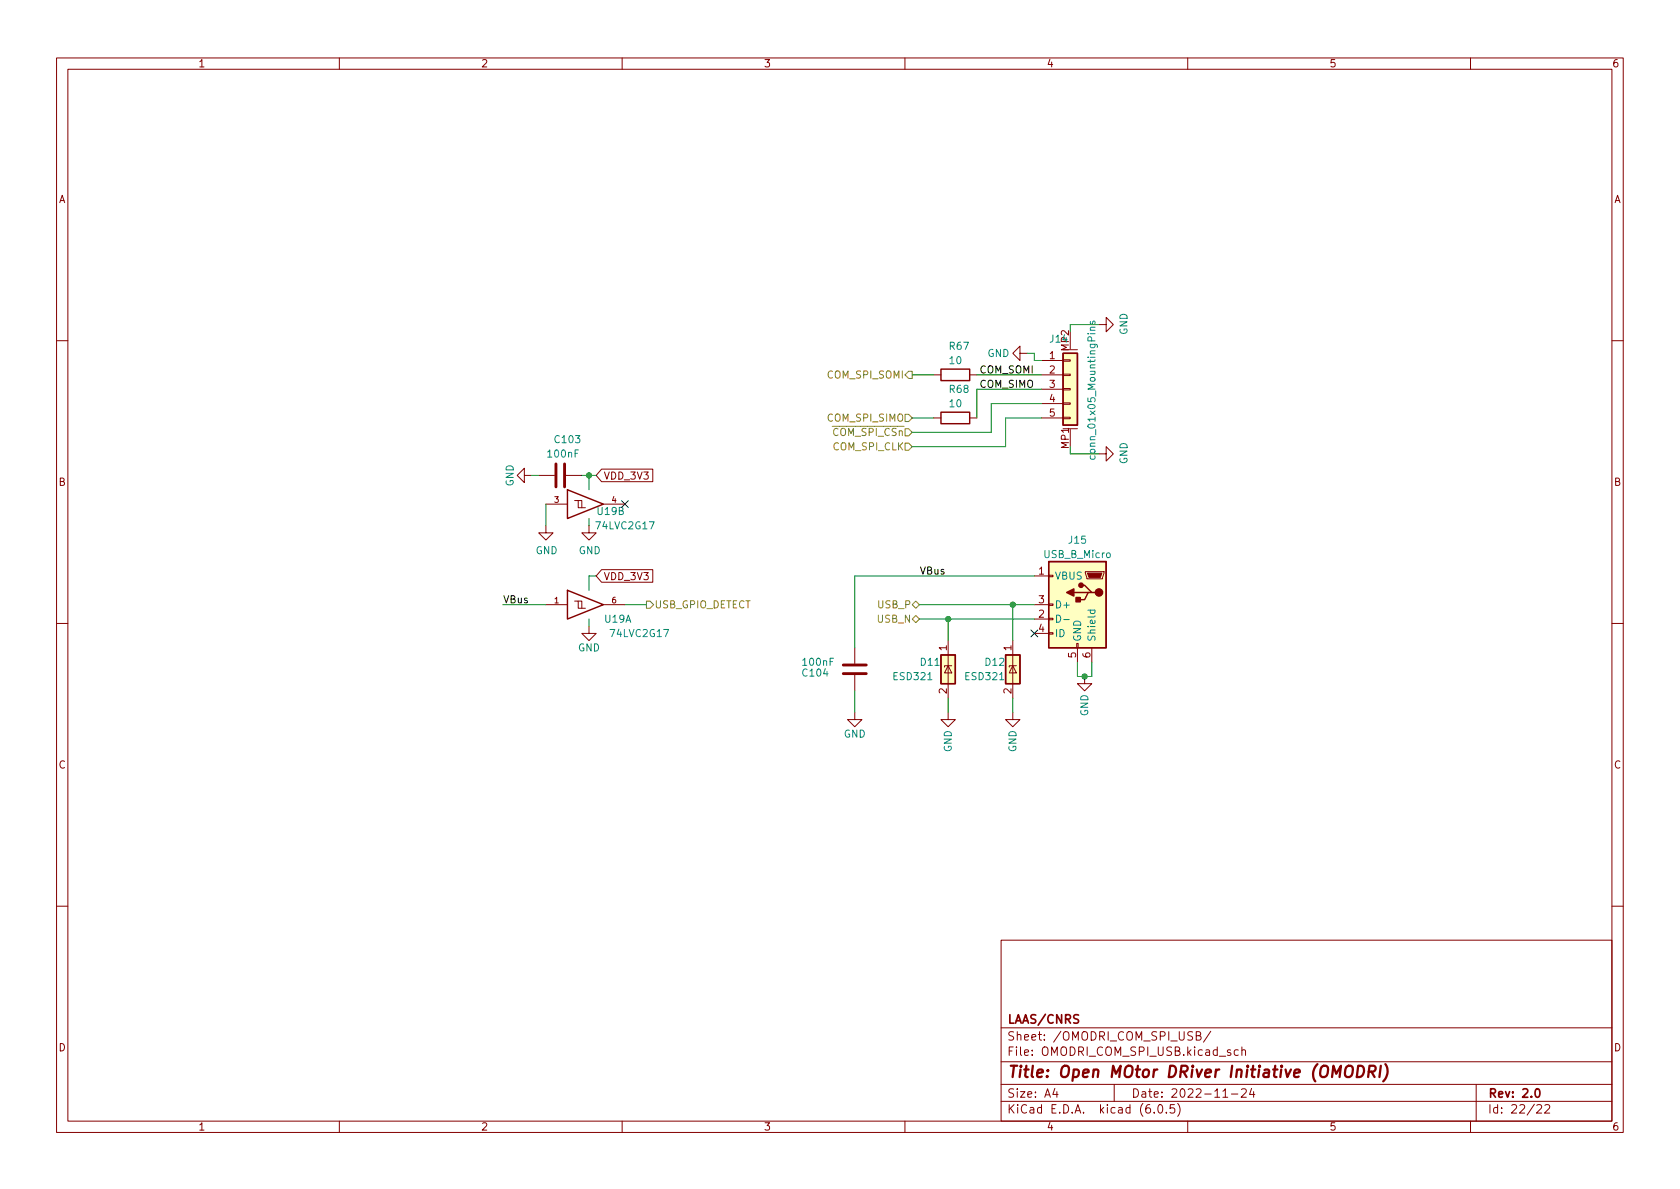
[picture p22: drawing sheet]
<svg xmlns="http://www.w3.org/2000/svg" width="297mm" height="210mm" viewBox="0 0 297 210" stroke-linecap="round" stroke-linejoin="round" font-family="sans-serif">
<defs><g id="words">
<text font-size="2.8" fill="#840000" x="178" y="190.6">Title: Open MOtor DRiver Initiative (OMODRI)</text>
<g font-size="2.1" fill="#840000">
<text x="178" y="184">Sheet: /OMODRI_COM_SPI_USB/</text>
<text x="178" y="181">LAAS/CNRS</text>
<text x="178" y="186.7">File: OMODRI_COM_SPI_USB.kicad_sch</text>
<text x="178" y="196.9">KiCad E.D.A. kicad (6.0.5)</text>
<text x="178" y="194.1">Size: A4</text>
<text x="200" y="194.1">Date: 2022-11-24</text>
<text x="263" y="194.1">Rev: 2.0</text>
<text x="263" y="196.9">Id: 22/22</text>
</g>
<g font-size="1.8" fill="#840000">
<text x="35" y="11.9">1</text>
<text x="85" y="11.9">2</text>
<text x="135" y="11.9">3</text>
<text x="185" y="11.9">4</text>
<text x="235" y="11.9">5</text>
<text x="285" y="11.9">6</text>
<text x="10.3" y="35.9">A</text>
<text x="285.3" y="35.9">A</text>
<text x="185.6" y="63.5">1</text>
<text x="189" y="62" transform="rotate(-90 189 62)">MP2</text>
<text x="185.6" y="66">2</text>
<text x="185.6" y="68.6">3</text>
<text x="185.6" y="71.1">4</text>
<text x="185.6" y="73.7">5</text>
<text x="189" y="79.3" transform="rotate(-90 189 79.3)">MP1</text>
<text x="10.3" y="85.9">B</text>
<text x="106.7" y="84.8">VDD_3V3</text>
<text x="285.3" y="85.9">B</text>
<text x="183.7" y="101.6">1</text>
<text x="106.7" y="102.6">VDD_3V3</text>
<text x="183.7" y="106.7">3</text>
<text x="183.7" y="109.2">2</text>
<text x="183.7" y="111.8">4</text>
<text x="167.4" y="115" transform="rotate(-90 167.4 115)">1</text>
<text x="178.8" y="115" transform="rotate(-90 178.8 115)">1</text>
<text x="190.2" y="116.3" transform="rotate(-90 190.2 116.3)">5</text>
<text x="192.8" y="116.3" transform="rotate(-90 192.8 116.3)">6</text>
<text x="167.4" y="122.7" transform="rotate(-90 167.4 122.7)">2</text>
<text x="178.8" y="122.7" transform="rotate(-90 178.8 122.7)">2</text>
<text x="10.3" y="135.9">C</text>
<text x="285.3" y="135.9">C</text>
<text x="10.3" y="185.9">D</text>
<text x="285.3" y="185.9">D</text>
<text x="35" y="199.9">1</text>
<text x="85" y="199.9">2</text>
<text x="135" y="199.9">3</text>
<text x="185" y="199.9">4</text>
<text x="235" y="199.9">5</text>
<text x="285" y="199.9">6</text>
</g>
<g font-size="1.8" fill="#008484">
<text x="199.3" y="59.2" transform="rotate(-90 199.3 59.2)">GND</text>
<text x="167.9" y="61.8">R67</text>
<text x="167.9" y="64.4">10</text>
<text x="174.6" y="63.1">GND</text>
<text x="185.7" y="60.6">J14</text>
<text x="167.9" y="69.5">R68</text>
<text x="167.9" y="72">10</text>
<text x="97" y="80.9">100nF</text>
<text x="98.2" y="78.4">C103</text>
<text x="193.7" y="80.4" transform="rotate(-90 193.7 80.4)">conn_01x05_MountingPins</text>
<text x="199.3" y="82.1" transform="rotate(-90 199.3 82.1)">GND</text>
<text x="90.8" y="86" transform="rotate(-90 90.8 86)">GND</text>
<text x="105.6" y="93.6">74LVC2G17</text>
<text x="105.7" y="91.1">U19B</text>
<text x="94.7" y="98">GND</text>
<text x="102.3" y="98">GND</text>
<text x="184.7" y="98.7">USB_B_Micro</text>
<text x="189" y="96.1">J15</text>
<text x="186.4" y="102.5">VBUS</text>
<text x="186.4" y="107.6">D+</text>
<text x="107" y="110.1">U19A</text>
<text x="108.1" y="112.6">74LVC2G17</text>
<text x="186.4" y="112.6">ID</text>
<text x="191.1" y="113.5" transform="rotate(-90 191.1 113.5)">GND</text>
<text x="193.7" y="113.5" transform="rotate(-90 193.7 113.5)">Shield</text>
<text x="102.2" y="115.2">GND</text>
<text x="142" y="119.6">C104</text>
<text x="142.1" y="117.7">100nF</text>
<text x="162.8" y="117.7">D11</text>
<text x="174.3" y="117.7">D12</text>
<text x="158.1" y="120.3">ESD321</text>
<text x="170.8" y="120.3">ESD321</text>
<text x="149.2" y="130.4">GND</text>
<text x="192.4" y="126.7" transform="rotate(-90 192.4 126.7)">GND</text>
<text x="168.3" y="133" transform="rotate(-90 168.3 133)">GND</text>
<text x="179.7" y="133" transform="rotate(-90 179.7 133)">GND</text>
</g>
<g font-size="1.8" fill="#848400">
<text x="146.5" y="66.9">COM_SPI_SOMI</text>
<text x="146.1" y="77.1">~{COM_SPI_CSn}</text>
<text x="146.5" y="74.5">COM_SPI_SIMO</text>
<text x="147.3" y="79.6">COM_SPI_CLK</text>
<text x="115.7" y="107.6">USB_GPIO_DETECT</text>
<text x="155.3" y="107.6">USB_P</text>
<text x="155.2" y="110.1">USB_N</text>
</g>
<g font-size="1.8">
<text x="173.2" y="66">COM_SOMI</text>
<text x="173.2" y="68.6">COM_SIMO</text>
<text x="162.6" y="101.6">VBus</text>
<text x="88.9" y="106.7">VBus</text>
</g>
<g font-size="1.4" fill="#840000">
<text x="98" y="88.9">3</text>
<text x="108.2" y="88.9">4</text>
<text x="98" y="106.7">1</text>
<text x="108.2" y="106.7">6</text>
</g>
</g></defs>
<g fill="none" stroke="#840000" stroke-width=".18">
<path d="M10 10.2h277v190.1h-277zM12 12.2h273v186.1h-273zM60 10.2v2M110 10.2v2M160 10.2v2M210 10.2v2M260 10.2v2M189.2 58.7v3M194.3 57.4h1.3v-1.3l1.2 1.3-1.2 1.3v-1.3M10 60.2h2M165.1 66.3h1.3M165.1 73.9h1.3"/>
<path d="M171.4 66.3h1.3M171.4 73.9h1.3M180.3 62.5v1.2l-1.2-1.2 1.2-1.3v1.3h1.3M184.1 66.3h3.9M184.1 73.9h3.9M184.1 63.7h3.9M184.1 68.8h3.9M184.1 71.4h3.9M188 73.8h1.2v.2h-1.2zM188 71.2h1.2v.3h-1.2zM188 68.7h1.2v.3h-1.2zM188 66.2h1.2v.2h-1.2z"/>
<path d="M188 63.6h1.2v.3h-1.2zM188 75.8h2.5M188 61.8h2.5M189.2 75.9v3.1M285 60.2h2M92.7 84.1v-1.3l-1.3 1.3 1.3 1.2v-1.2h1.3M95.2 84.1h2.8M96.5 93v1.2h1.3l-1.3 1.3-1.3-1.3h1.3M96.5 89.1h3.8M100.1 84.1h2.8M101.6 88.5h.6v1.3h1.3M102.2 88.5h.7v1.3"/>
<path d="M104.1 93v1.2h1.3l-1.3 1.3-1.2-1.3h1.2M106.4 83h9v2.2h-9l-1-1.1zM106.7 89.1h3.8M194.3 80.3h1.3v-1.3l1.2 1.3-1.2 1.2v-1.2M10 110.2h2M96.5 106.9h3.8M101.6 106.3h.6v1.3h1.3M102.2 106.3h.7v1.3M104.1 110.7v1.3h1.3l-1.3 1.3-1.2-1.3h1.2M106.4 100.7h9v2.3h-9l-1-1.2zM106.7 106.9h3.8M151.1 114.5v2.8"/>
<path d="M151.1 119.4v2.8M167.6 117.7l.7 1.3h-1.3zM167.6 113.3v10.1M168.3 117.7h-1.3v.3M179.1 117.7l.6 1.3h-1.3zM179.1 113.3v10.1M179.7 117.7h-1.3v.3M182.9 106.9h2.5M182.9 101.8h2.5M182.9 109.5h2.5M182.9 112h2.5M185.4 111.9h.8v.2h-.8z"/>
<path d="M185.4 109.3h.8v.3h-.8zM185.4 106.8h.8v.3h-.8zM185.4 101.7h.8v.3h-.8zM190.4 113.8h.2v.7h-.2zM190.5 114.5v2.6M191.8 119.6v1.3h-1.3l1.3 1.3 1.2-1.3h-1.2M191.9 101.1h3.3v.2l-.3 1.1h-2.7zM193 114.5v2.6M285 110.2h2M151.1 126v1.2h-1.2l1.2 1.3 1.3-1.3h-1.3M167.6 126v1.2h-1.2l1.2 1.3 1.3-1.3h-1.3M179.1 126v1.2h-1.3l1.3 1.3 1.2-1.3h-1.2"/>
<path d="M10 160.2h2M177 166.3h108v32h-108zM285 160.2h2M60 198.3v2M110 198.3v2M160 198.3v2M177 194.8h108M177 191.8h108M177 187.8h108M177 181.8h108M186.5 192.5l-.4 1h1M186.9 193v1"/>
<path d="M197 191.8v3M204.1 196.7v.1M204.9 195.4l.2-.1a.81 .81 0 0 1 .6 .7 .81 .81 0 0 1-.3 .8h-.2a.81 .81 0 0 1-.6-.6 .81 .81 0 0 1 .3-.8zM206.2 196.7v.1M207.6 195.3h-.7v.7l.2-.1 .5 .1 .1 .2-.1 .5-.2 .1-.5-.1M208.2 195.1a1.72 1.72 0 0 1 0 2.3M210 198.3v2M211.5 183.1h.5l.2-.1 .1-.3-.2-.2-.6-.1v1.5h.6l.3-.3a.39 .39 0 0 0-.4-.5M214.1 182.4l-1.3 1.9M216.2 194h.9M217.6 185.7l-.4-.1-.2 .2 .1 .3 .5 .1v.4h-.6M217.7 193.5h1.2"/>
<path d="M218.9 185.7l-.4-.1-.3 .3v.4l.2 .3h.5M219.5 192.7l.6-.2 .2 .2 .1 .3-1 1h1M219.6 185.8l.2-.2 .3 .1 .1 .9M219.6 185.1v1.5M221.3 192.5l-.4 1h1M221.6 193v1M260 198.3v2M261 191.8v6.5M271.7 195.5l.6-.2 .2 .2 .1 .3-.9 1h.9M273.1 195.5l.6-.2 .2 .2 .1 .3-.9 1h.9"/>
</g>
<path d="M271.6 192.6l.2-.1a.82 .82 0 0 1 .6 .7 .82 .82 0 0 1-.3 .8h-.2a.81 .81 0 0 1-.6-.6 .81 .81 0 0 1 .3-.8z" fill="none" stroke="#840000" stroke-width=".3"/>
<path d="M238 188.7a.69 .69 0 0 1 1.2 0 1.47 1.47 0 0 1-.6 1.8l-.6-.1a1.5 1.5 0 0 1 0-1.7zM240.1 188.5h.5a1.08 1.08 0 0 1 .6 1 1.08 1.08 0 0 1-.8 1h-.5zM242 189.5h.8a.55 .55 0 0 0 .4-.5 .55 .55 0 0 0-.3-.5h-.8l-.2 2M242.5 189.5l.5 1M244.1 188.5l-.2 2M244.9 188.2a2.32 2.32 0 0 1-.3 3" fill="none" stroke="#840000" stroke-width=".4"/>
<path d="M98.3 82v4.1M99.8 82v4.1M149.1 117.6h4.1M149.1 119.1h4.1" fill="none" stroke="#840000" stroke-width=".51"/>
<path d="M166.4 65.3h5v2h-5zM166.4 72.9h5v2h-5zM188 62.5h2.5v12.7h-2.5zM100.3 86.6l6.4 2.5-6.4 2.6zM185.4 99.3h10.2v15.2h-10.2zM100.3 104.4l6.4 2.5-6.4 2.6zM166.4 115.8h2.5v5.1h-2.5zM177.8 115.8h2.5v5.1h-2.5zM189.9 104.8h2.5M191.1 103.5h.7l1.2 1.3h.7M193 104.8h-.6l-.6 1.2h-1.3" fill="none" stroke="#840000" stroke-width=".25"/>
<g fill="#ffffc2" stroke="#ffffc2" stroke-width=".18">
<path d="M177.8 115.8h2.5v5.1h-2.5z"/>
<path d="M185.4 99.3h10.2v15.2h-10.2z"/>
<path d="M166.4 115.8h2.5v5.1h-2.5z"/>
<path d="M188 62.5h2.5v12.7h-2.5z"/>
</g>
<g fill="#840000" stroke="#840000" stroke-width=".25">
<path d="M188.6 104.8l1.3-.7v1.3z"/>
<path d="M190.2 105.7h.8v.7h-.8z"/>
<circle cx="194.3" cy="104.8" r=".63"/>
<circle cx="191.1" cy="103.5" r=".38"/>
</g>
<path d="M192.3 101.3h2.5l-.2 .8h-2.1z" fill="#840000" stroke="#840000" stroke-width=".18"/>
<path d="M192.8 58.4h.8M192.8 56.8v.3l.1 .2h.2l.2-.5h.3v.5M193.6 57.9h-.8v.3l.1 .2M192.8 80.6v.4l.2 .2 .6-.1v-.5M186.8 108.8a.64 .64 0 0 1 .7 .6 .64 .64 0 0 1-.7 .6zM188.1 109.6h1M192.3 107.9h1.3M192.8 107.9v.4l.2 .2 .6-.1v-.5" fill="none" stroke="#008484" stroke-width=".18"/>
<path d="M160 73.3h.7l.6 .6-.6 .6h-.7zM160 75.8h.7l.6 .6-.6 .7h-.7zM160 78.4h.7l.6 .6-.6 .6h-.7zM160.7 65.7h.6v1.2h-.6l-.7-.6zM114.3 106.3h.6l.7 .6-.7 .7h-.6zM161.3 106.9l.6-.6 .7 .6-.7 .7zM161.3 109.5l.6-.7 .7 .7-.7 .6z" fill="none" stroke="#848400" stroke-width=".18"/>
<g fill="none" stroke="#008400" stroke-width=".18">
<path d="M194.3 57.4h-5.1v1.3M161.3 73.9h3.8M161.3 66.3h3.8M172.7 66.3h11.4M181.6 62.5h1.3v1.2h1.2M184.1 71.4h-8.8v5h-14M184.1 73.9h-6.3v5.1h-16.5M184.1 68.8h-11.4v5.1M189.2 79v1.3h5.1M94 84.1h1.2M96.5 89.1v3.9M102.9 84.1h2.5"/>
<path d="M104.1 84.1v2.5M104.1 91.7v1.3M88.9 106.9h7.6M104.1 109.5v1.2M105.4 101.8h-1.3v2.6M110.5 106.9h3.8M162.6 106.9h20.3M162.6 109.5h20.3M167.6 109.5v3.8M179.1 106.9v6.4M182.9 101.8h-31.8v12.7M190.5 117.1v2.5h2.5v-2.5"/>
<path d="M151.1 122.2v3.8M167.6 123.4v2.6M179.1 123.4v2.6"/>
</g>
<path d="M109.9 88.5l1.2 1.3M111.1 88.5l-1.2 1.3M182.3 111.4l1.2 1.2M183.5 111.4l-1.2 1.2" fill="none" stroke="#000084" stroke-width=".18"/>
<g fill="#008400" stroke="#008400" stroke-width=".18">
<circle cx="191.8" cy="119.6" r=".46"/>
<circle cx="104.1" cy="84.1" r=".46"/>
<circle cx="179.1" cy="106.9" r=".46"/>
<circle cx="167.6" cy="109.5" r=".46"/>
</g>
<use href="#words"/>
</svg>
